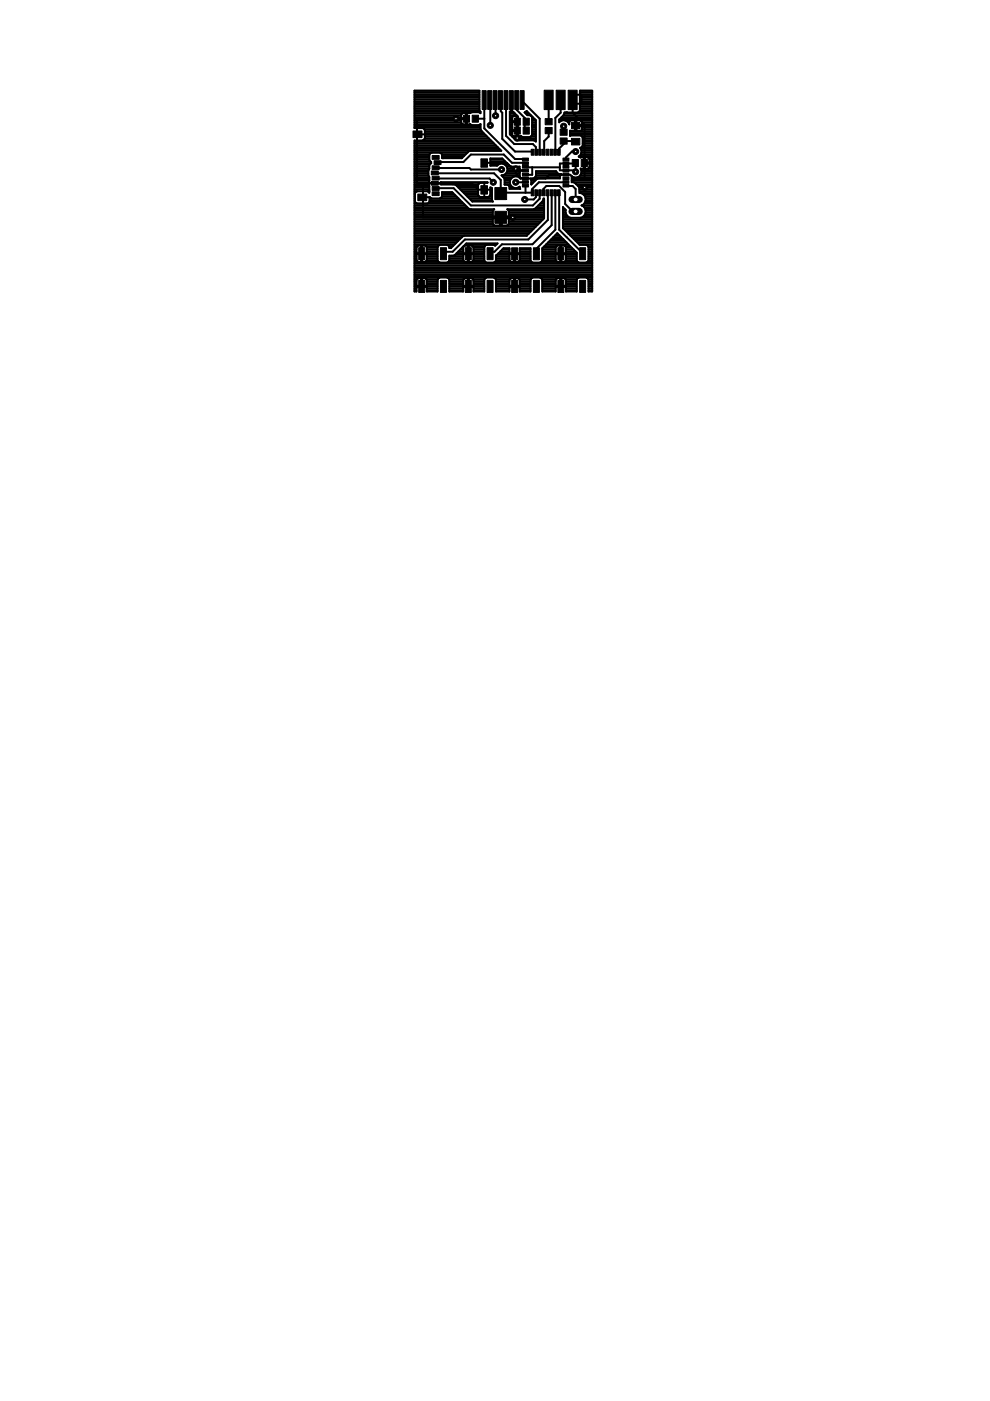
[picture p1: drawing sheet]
<svg xmlns="http://www.w3.org/2000/svg" width="210mm" height="297mm" viewBox="0 0 210 297" stroke-linecap="round" stroke-linejoin="round" font-family="sans-serif">
<g fill="#000" stroke="#000" stroke-width=".21">
<path d="M102.2 19.2h.9v4h-.9zM103.4 19.2h.8v4h-.8zM104.5 19.2h.9v4h-.9zM105.7 19.2h.8v4h-.8zM106.8 19.2h.9v4h-.9zM108 19.2h.8v4h-.8zM109.1 19.2h.9v4h-.9zM110.3 19.2h.8v4h-.8zM115.4 19.1h1.9v4.1h-1.9zM117.9 19.1h1.9v4.1h-1.9zM120.5 19.1h1.9v4.1h-1.9zM87.6 27.8h1.9v1.4h-1.9z"/>
<path d="M91.4 38.5h1.5v.8h-1.5zM91.4 36.3h1.5v.8h-1.5zM91.6 39.6h1.5v.8h-1.5zM91.6 37.4h1.5v.8h-1.5zM91.6 35.2h1.5v.8h-1.5zM91.6 33h1.5v.8h-1.5zM92 34.1h1.5v.8h-1.5zM98.2 24.4h1.3v1.5h-1.3zM100.1 24.4h1.3v1.5h-1.3zM102 39.4h1.4v1.7h-1.4zM102 33.7h1.4v1.8h-1.4zM104.9 39.8h2.5v2.5h-2.5z"/>
<path d="M109 25.1h1.3v1.4h-1.3zM109 26.9h1.3v1.5h-1.3zM110.8 39.1h1.2v.5h-1.2zM110.8 38.3h1.2v.6h-1.2zM110.8 37.5h1.2v.6h-1.2zM110.8 36.7h1.2v.6h-1.2zM110.8 35.9h1.2v.5h-1.2zM110.8 35.1h1.2v.5h-1.2zM110.8 34.3h1.2v.6h-1.2zM110.8 33.5h1.2v.6h-1.2zM110.9 25.1h1.3v1.4h-1.3zM110.9 26.9h1.3v1.5h-1.3z"/>
<path d="M112.6 31.6h.6v1.3h-.6zM113.4 31.6h.6v1.3h-.6zM114.2 31.6h.6v1.3h-.6zM115 31.6h.6v1.3h-.6zM115.8 31.6h.6v1.3h-.6zM115.8 21.4h1v1.8h-1zM115.6 27h1.5v1.3h-1.5zM115.6 25.1h1.5v1.4h-1.5zM116.6 31.6h.6v1.3h-.6zM117.4 31.6h.6v1.3h-.6zM118.2 31.6h.6v1.3h-.6zM118.4 21.4h1v1.8h-1z"/>
<path d="M118.8 29.3h1.4v1.3h-1.4zM118.8 27.4h1.4v1.3h-1.4zM119.4 33.5h1.2v.6h-1.2zM119.4 34.3h1.2v.6h-1.2zM119.4 35.1h1.2v.5h-1.2zM119.4 35.9h1.2v.5h-1.2zM119.4 36.7h1.2v.6h-1.2zM119.4 37.5h1.2v.6h-1.2zM119.4 38.3h1.2v.6h-1.2zM119.4 39.1h1.2v.5h-1.2zM120.9 21.4h1v1.8h-1zM121.3 33.8h1.3v1.5h-1.3z"/>
<path d="M121.2 29.3h1.7v1.4h-1.7zM121.2 25.9h1.7v1.4h-1.7zM123.2 33.8h1.3v1.5h-1.3zM88.8 52.5h1.2v2.6h-1.2zM88.8 59.5h1.2v2.5h-1.2zM88.6 41.1h1.9v1.4h-1.9zM91.6 40.7h1.5v.8h-1.5zM93.4 59.5h1.3v2.5h-1.3zM93.4 52.5h1.3v2.6h-1.3zM98.7 52.5h1.2v2.6h-1.2zM98.7 59.5h1.2v2.5h-1.2zM103.3 59.5h1.2v2.5h-1.2z"/>
<path d="M103.3 52.5h1.2v2.6h-1.2zM104.9 44.8h2.5v2.5h-2.5zM108.5 52.5h1.2v2.6h-1.2zM108.5 59.5h1.2v2.5h-1.2zM112.6 40.2h.6v1.3h-.6zM113.4 40.2h.6v1.3h-.6zM113.1 59.5h1.3v2.5h-1.3zM113.1 52.5h1.3v2.6h-1.3zM114.2 40.2h.6v1.3h-.6zM115 40.2h.6v1.3h-.6zM115.8 40.2h.6v1.3h-.6zM116.6 40.2h.6v1.3h-.6z"/>
<path d="M117.4 40.2h.6v1.3h-.6zM118.2 40.2h.6v1.3h-.6zM118.3 52.5h1.2v2.6h-1.2zM118.3 59.5h1.2v2.5h-1.2zM122.9 59.5h1.3v2.5h-1.3zM122.9 52.5h1.3v2.6h-1.3z"/>
</g>
<g fill="#000" stroke="#000" stroke-width=".42">
<path d="M87.9 19.2v8zM87.9 19.2h13.7zM87.9 20h13.7zM87.9 19.6h13.7zM123 19.2v4.2zM123 19.2h2.6zM123 20h2.6zM123 19.6h2.6zM87.9 27.2h1.7zM87.9 29.8v32zM88.4 28.5h1.9zM88.4 28.5v10.3z"/>
<path d="M88.4 25.2v3.3zM88.4 25.2h8.3zM89.6 27.2h.2zM87.9 29.8h1.7zM89.7 38.8h2.2zM88.4 38.8h1.3zM89.8 27.2l.2 .2zM89.6 29.8l.2-.1zM90 27.4l.1 .2zM89.8 29.7l.2-.2zM90.1 27.6v1.7zM90.1 29.3l-.1 .2z"/>
<path d="M90.8 36.2v1zM90.9 35.9l-.1 .3zM87.9 37.2h2.9zM87.9 36.8h2.9zM87.9 36.4h2.9zM87.9 36.1h2.9zM90.8 37.2l.1 .2zM91 35.8l-.1 .1zM91 38.9v.4zM91 38.9h1.2zM91 38.4v.5zM91 38.3v.1z"/>
<path d="M87.9 39.1h3.1zM87.9 38.7h3.1zM91 39.3v.1zM87.9 39.4h3.1zM87.9 38.3h3.1zM91 37.5v.8zM90.9 37.4l.1 .1zM91 35.1v.7zM91.1 34.8l-.1 .3zM91 32.9v1zM91.1 32.6l-.1 .3zM87.9 39.8h3.1z"/>
<path d="M87.9 38h3.1zM87.9 37.6h3.1zM87.9 35.7h3.1zM87.9 35.3h3.1zM87.9 33.8h3.1zM87.9 33.5h3.1zM87.9 33.1h3.1zM87.9 34.9h3.2zM87.9 32.7h3.2zM91.1 34.8l.2-.2zM91 33.9l.1 .2zM91.1 32.6l.2-.2z"/>
<path d="M87.9 34.2h3.3zM91.3 34.6h.1zM91.1 34.1l.2 .2zM91.3 32.4h.2zM91.4 34.4v.2zM91.3 34.3l.1 .1zM87.9 34.6h3.5zM91.5 32.4h1.7zM92.2 38.9h1.2zM93.2 32.4h.3zM93.4 38.7v.2zM93.4 38.9v.1z"/>
<path d="M93.5 32.4l.1 .2zM93.5 39.1h2.5zM93.6 32.6l.1 .3zM93.7 32.9v.6zM93.7 33.5h.2zM93.9 33.5h4zM96 39.1h.4zM92.4 39.9h3.8zM96.4 39.1l.2 .1zM96.6 39.2l3.6 3.5zM96.7 25.2h2.2zM97.8 25.3v.7z"/>
<path d="M97.8 25.3h1zM97.8 24.3v.7zM97.8 24.2v.1zM87.9 26h9.9zM87.9 25.6h9.9zM87.9 24.8h9.9zM87.9 24.5h9.9zM97.8 26v.1zM97.9 24.1l-.1 .1zM97.8 26.1l.1 .1zM97.9 24.1l.1-.1zM87.9 24.1h10z"/>
<path d="M97.9 33.5l1.2-1.2zM97.9 26.2l.1 .1zM98 24h.1zM93.7 33.5h4.3zM98 26.3h.1zM98.1 24h.1zM87.9 26.4h10.2zM98.1 26.3l.1 .1zM98.2 24h.6zM92.9 34.4h5.4zM93.7 33.1h4.7zM93.7 32.7h5z"/>
<path d="M98.8 24v1zM98.8 25h.2zM98.8 25.3v1.1zM98.2 26.4h.6zM98.8 25v.3zM97.8 25h1zM87.9 25.2h10.9zM99 24v1zM99 24h.6zM99 25.3v1.1zM98.8 25.3h.2zM98.8 26.4h.2z"/>
<path d="M98.8 26h.2zM98.8 25.6h.2zM98.8 24.8h.2zM98.8 24.5h.2zM98.8 24.1h.2zM87.9 32.3h11.2zM99.1 32.3l.3-.2zM99.4 32.1l.3-.1zM92.4 35.6h7.1zM99.6 24h.1zM99 26.4h.6zM99.7 32h6.6z"/>
<path d="M99.7 24l.1-.1zM99.6 26.4l.1-.1zM99.8 23.9l.2-.1zM99.7 26.3l.1 .1zM99.8 32.8l-1.5 1.6zM99.5 35.6l.3 .3zM92.2 38.8h7.8zM100 23.8h1.6zM99.8 26.4l.2 .1zM101.5 39l-.1 .2zM97.2 39.8h4.2zM96.9 39.4h4.5z"/>
<path d="M93.5 39.1h7.9zM101.6 38.8l-.1 .2zM101.6 23.8l.2 .1zM100 26.5h1.6zM101.6 38.8h.3zM101.6 19.2v4.1zM87.9 23.3h13.7zM87.9 23h13.7zM87.9 22.6h13.7zM87.9 22.2h13.7zM87.9 21.8h13.7zM87.9 21.5h13.7z"/>
<path d="M87.9 21.1h13.7zM87.9 20.7h13.7zM87.9 20.4h13.7zM101.6 23.3l.1 .3zM101.8 23.9l.1 .1zM101.6 26.5l.2-.1zM101.9 38.8h1.5zM101.9 23.7v.3zM101.7 23.6l.2 .1zM101.9 26.3v1.1zM101.8 26.4l.1-.1zM87.9 27.1h14z"/>
<path d="M87.9 26.7h14zM87.9 23.7h14zM90 27.5h11.9zM101.9 27.4l.1 .3zM90.1 27.8h12.1zM102 27.7l.2 .2zM90.1 28.2h12.4zM102.7 25.2v2zM102.7 21.2v4zM100.8 25.2h1.9zM90.1 28.6h12.8zM90.1 29h13.2z"/>
<path d="M93.5 38.7h9.9zM90.1 29.3h13.6zM92.4 37.8h11.4zM103.9 21.3v5.3zM104 33.6v1.5zM104 35.1h1.4zM104 39.7v1.6zM89.7 29.7h14.3zM104 39.8h.2zM104 39.7l.3 .2zM87.9 30.1h16.5zM103.8 37.8l.8 .9z"/>
<path d="M92.2 36.7h12.6zM87.9 30.5h16.9zM105.1 21.3v3.2zM87.9 30.8h17.3zM105.6 34.9l-.2 .2zM87.9 31.2h17.6zM104 34.9h1.6zM105.6 34.9l.5-.2zM87.9 31.6h18zM106.1 34.7h.5zM106.2 21.3v2.3zM104.8 36.7l1.4 1.5z"/>
<path d="M102.2 27.9l4.1 4.1zM87.9 32h18.4zM106.3 37.2l.3 .3zM99.8 35.9h6.5zM104 33.6h2.5zM106.5 23.9v5.5zM106.2 23.6l.3 .3zM106.6 34.7l.4 .2zM106.3 37.2h.3zM106.6 37.5l.3 .2zM104 33.8h2.7zM99.8 32.8h7z"/>
<path d="M106.9 37.7l.1 .3zM107 38v1.2zM107 39.2h.5zM107 34.9l.4 .3zM106.6 37.2l.4-.2zM104 34.2h3.1zM107.3 21.2v7.6zM107.4 35.2l.2 .5zM107.4 36.6l-.4 .4zM102.7 34.5h4.7zM104 34.6h3.5zM107.5 39.2h.3z"/>
<path d="M107.6 35.7v.5zM107.6 36.2l-.2 .4zM107.8 39.2l.1 .2zM107.1 34.9h.7zM106.5 33.6l1.4 1.4zM107.9 39.4l.1 .2zM108 39.6v.4zM108.1 38.4v.5zM108.3 37.9l-.2 .5zM107.9 35l.2 .2zM108.1 23.7v4.8zM108.1 28.5l1.3 1.2z"/>
<path d="M107 38.7h1.1zM107 38.3h1.1zM107 39.1h1.2zM108.1 38.9l.2 .4zM108.3 37.9l.3-.3zM107 38h1.3zM108.1 35.2l.3 .1zM107.9 39.4h.5zM107.4 35.3h1zM108.4 21.2v2.5zM108.1 23.7h.3zM108.6 19.6v4.1z"/>
<path d="M108.6 27.8v.7zM108.6 27.8h.9zM108.6 26.9v.7zM108.6 26.8v.1zM108.6 25.9v.7zM108.6 25.9h.9zM108.6 25v.7zM108.6 24.9v.1zM108.1 28.2h.5zM108.1 27.8h.5zM108.1 27.5h.5zM108.1 27.1h.5z"/>
<path d="M108.1 26.4h.5zM108.1 26h.5zM108.1 25.6h.5zM108.1 25.2h.5zM106.8 32.8l1.8 1.7zM108.6 28.5v.1zM108.6 26.6v.1zM108.6 24.8v.1zM108.2 28.6h.4zM108.1 26.7h.5zM108.1 24.8h.5zM108.3 39.3l.3 .4z"/>
<path d="M108.6 37.6l.5-.2zM108.6 28.6v.1zM108.6 24.8l.1-.1zM106.7 37.6h2zM107.4 34.5l1.3 1.3zM108.6 28.7l.1 .1zM108.7 24.7l.1-.1zM108.4 23.7h.3zM108.1 23.7h.7zM108.7 28.8l.1 .1zM108.8 24.6h.2zM108 39.8h.9z"/>
<path d="M108.8 28.9h.2zM109 24.6h.5zM107.3 28.8l1.7 1.7zM108.9 23.7l.2 .2zM108.6 39.7l.5 .2zM109.1 37.4h.5zM108.1 24.1h1.1zM106.5 29.4l2.7 2.7zM102.7 27.2l6.5 6.5zM108.6 23.7l.7 .8zM109.3 35.8v.9zM109.3 35.8v.3z"/>
<path d="M109.3 36.1h2.1zM108.7 35.8h.6zM109.3 38.7h.2zM109.4 29.7h3.8zM109.5 21.2v2.1zM109.5 25.9v.6zM109.5 26.5v1.1zM109.5 27.6h.3zM109.5 27.8v1.1zM109 28.9h.5zM109.5 27.6v.2zM108.6 27.6h.9z"/>
<path d="M109.5 25.7v.2zM108.6 25.7h.9zM109.5 24.6v1.1zM109.5 25.7h.3zM108.1 24.5h1.5zM109.1 39.9h.5zM109.6 37.4l.4 .2zM109.3 24.5l.4 .3zM109.7 24.8v4.5zM109.8 25.9v.6zM109.5 25.9h.3zM109.8 26.5v1.1z"/>
<path d="M109.8 27.8v1.1zM109.5 27.8h.3zM109.8 24.7v1zM109.1 23.9l.7 .8zM109.5 28.6h.3zM109.5 28.2h.3zM109.5 27.5h.3zM109.5 27.1h.3zM109.5 26.7h.3zM109.5 26.4h.3zM109.5 26h.3zM109.5 25.6h.3z"/>
<path d="M109.5 25.2h.3zM109.5 24.8h.3zM109.6 39.9l.4-.2zM110 37.6l.3 .2zM110.2 39.6v.2zM110 39.7l.2-.1zM110.2 36.6v.8zM110.3 36.3l-.1 .3zM110.2 35.3v.5zM108.4 35.3h1.8zM109.7 39.8h.5zM106.4 37.2h3.8z"/>
<path d="M107.2 36.8h3zM107.6 35.7h2.6zM107.5 36.4h2.7zM110 37.6h.2zM110.2 37.4l.1 .2zM110.2 35.8l.1 .2zM110.3 37.7v.1zM110.3 36.2v.1zM107.6 36.1h2.7zM109.8 28.9h.6zM109.3 36.7l1.2 1.1zM110.4 28.9h.1z"/>
<path d="M110.5 28.9l.1 .1zM108.6 29h2zM110.8 21.4v.1zM110.6 29l.2 .1zM111.2 23.8l.5 .5zM109.5 23.3l1.8 1.7zM111.3 25v2.7zM109.5 38.7h1.9zM108.6 34.5h2.8zM109.2 33.7h2.2zM111.3 23.8l.2-.1zM111.7 23.6l-.2 .1z"/>
<path d="M111.7 24.3l.1 .1zM111.8 24.4h.5zM111.5 23.7h.3zM111.5 24.1h.7zM112.3 24.4l.3 .1zM110.8 29.1h1.5zM112.6 38v.2zM112.6 24.5l.1 .2zM112.3 29.1l.3-.1zM112.4 24.5h.2zM112.6 38.2v.8zM112.6 39v.1z"/>
<path d="M112.6 39.1l1-.9zM112.7 24.7l.1 .2zM112.7 28.8l-.1 .2zM112.8 24.9v1.8zM112.8 26.8v1.8zM112.8 28.6l-.1 .2zM112.8 35.5v1.6zM111.4 37.1h1.4zM111.4 35.5h1.4zM112.8 32.1v.2zM109.2 32.1h3.6zM112.8 24.8h.2z"/>
<path d="M109 30.5h4zM112.5 37.9h.5zM112.6 38.7h.5zM113.2 29.7l.3 .2zM113 37.9l.3-.2zM112.8 25.2h.5zM112.6 38.3h.8zM113.5 29.9l.1 .1zM113.5 37.5l-.2 .2zM113.6 38.2l.2-.2zM113.6 25.5v4.5zM111.7 23.5l1.9 2z"/>
<path d="M109.3 29.7h4.3zM109 29.3h4.6zM112.6 29h1zM112.8 28.6h.8zM112.8 28.2h.8zM112.8 27.8h.8zM112.8 27.5h.8zM112.8 27.1h.8zM112.8 26.7h.8zM112.8 26.4h.8zM112.8 26h.8zM112.8 25.6h.8z"/>
<path d="M113.6 31.2v1.1zM113 30.5l.6 .7zM113.6 36.3v.6zM113.6 36.9v.3zM113.6 37.2l-.1 .3zM113.8 38l.3-.2zM112.5 38h1.3zM114.1 37.8h4.6zM114.3 38.7l-1.5 1.4zM114.4 25.2v7.1zM110.8 21.5l3.6 3.7zM115.4 29.9v2.4z"/>
<path d="M115.4 29.9l.9-.9zM110.5 37.8h5.2zM115.8 39.4l-.6 .7zM116.3 22.3v3.5zM116.3 27.7v1.3zM116.5 37.1l-.8 .7zM117.8 25l1.1-1.1zM117.8 25v7.3zM113.6 36.3h4.3zM113.6 36.4h4.4zM117.9 36.3l.1 .3zM118 36.6l.3 .2z"/>
<path d="M113.6 36.8h4.7zM118.3 36.8l.3 .1zM118.6 31.5v.9zM115.8 39.4h2.8zM118.6 25.3v.6zM118.8 25.7l-.2 .2zM118.7 35.5v.6zM118.7 34.7v.8zM118.7 34.7h1.3zM112.8 35.5h5.9zM118.8 37.1l-.1 .3zM118.7 37.4v.4z"/>
<path d="M113.5 37.6h5.2zM118.8 25.7l.5-.2zM113.6 37.2h5.2zM118.6 36.9h.3zM118.9 22.3v1.6zM118.9 37h.1zM118.6 25.6h.4zM119.3 25.5h.4zM119.5 26.8v1.4zM119.5 29.9v.6zM119.5 30.5l-.9 1zM119.5 24.3l-.9 1z"/>
<path d="M119.7 23.9v.1zM119.7 24l-.2 .3zM119.7 25.5l.5 .2zM119.7 23.9h.2zM120 33.4v.3zM114.3 38.7h5.7zM119.9 23.9l.2-.1zM120 34.5l.1 .2zM120.2 25.7l.4 .3zM120.1 23.8l.2 .1zM120.6 26l.1 .4zM120.7 25.9v.5z"/>
<path d="M120.7 25.8v.1zM120.5 26h.2zM120.8 25.7l-.1 .1zM120.8 25.7l.1-.1zM120 25.6h.8zM120.9 25.6l.1-.1zM120.9 27.7v1.1zM120.9 28.8l.1-.1zM116.5 37.1h4.4zM121 25.5h.1zM120.9 27.7h.1zM121 28.7h2.1z"/>
<path d="M121.1 25.5h.8zM121 27.7l.1 .1zM121.2 37.4v.8zM121.2 38.2v.4zM121.2 38.6h.4zM121.2 32.1l-1.2 1.3zM121.2 37.4l.1 .1zM121.4 22.3v1.6zM121.4 22v.3zM121.4 22h1.9zM121.4 20.1h1.9zM121.4 20.1v2.2z"/>
<path d="M120 39.4h1.4zM120.9 37.1l.7 .6zM121.6 38.6l.3 .1zM121.2 37.6h.4zM121.3 37.5l.5 .2zM121.9 38.7l.2 .3zM121.9 25.5v1zM121.9 26.5h.3zM121.9 26.8v1zM121.1 27.8h.8zM122 34.7v1.7zM120.1 34.7h1.9z"/>
<path d="M122 36.1v.3zM118.7 36.1h3.3zM121.2 32.1h.8zM119.5 29.9h2.5zM122.1 39l.6 .6zM122.2 25.5v1zM122.2 25.5h.8zM122.2 26.5v.3zM122.2 26.8h1.2zM122.2 26.8v1zM121.9 26.8h.3zM121.9 27.5h.3z"/>
<path d="M121.9 27.1h.3zM121.9 26.4h.3zM121.9 26h.3zM121.9 25.6h.3zM121.8 37.7h.5zM120.3 23.9h2.2zM122.5 23.9l.2-.1zM122.7 39.6l.2 .3zM122.3 37.7l.4-.2zM122.8 33.2l.2 .1zM122.9 39.9v.3zM122.7 23.8l.2-.2z"/>
<path d="M123 23.4l-.1 .2zM123 33.3l.1 .1zM123 25.5h.1zM122.2 27.8h.8zM123 31.3l.1 .1zM123.1 28.7l.2 .1zM123.1 33.4h.1zM123.1 31.4l.2 .5zM123.1 32.9l-.4 .3zM123.1 37.1l-.4 .4zM123.1 25.5l.1 .1zM123 27.8l.1-.1z"/>
<path d="M123.1 35.8l.2 .4zM123.2 33.4h.6zM123.2 25.6l.1 .1zM123.1 27.7h.1zM123.3 28.8l.2 .2zM123.1 31.3l.2-.1zM123.3 31.9v.5zM123.3 32.4l-.2 .5zM123.3 36.2v.5zM123.3 36.7l-.2 .4zM123.3 25.7l.1 .1zM123.3 27.6l-.1 .1z"/>
<path d="M123.3 20.1v1.9zM123.4 25.8v.1zM123.4 27.5l-.1 .1zM123.4 25.9v.6zM122.2 26.5h1.2zM123.4 26.8v.6zM123.4 27.4v.1zM123.5 29v.2zM123.3 31.2l.2-.1zM123.5 29.2v1.6zM123.5 30.8v.3zM123.8 33.4v1z"/>
<path d="M123.8 34.4h.2zM123.8 34.7v1.1zM123.2 35.8h.6zM121.6 37.7h2.4zM124 26.6v11.1zM124 26.4v.2zM121.4 23.9l2.6 2.5zM122 26.6h2zM124 33.4v1zM124 33.4h.6zM124 34.5v.2zM124 34.7h1z"/>
<path d="M124 34.7v1.1zM123.8 34.7h.2zM123.8 35.7h.2zM123.8 35.3h.2zM123.8 34.9h.2zM123.8 34.2h.2zM123.8 33.8h.2zM123.8 33.5h.2zM124.6 33.4h.1zM124 35.8h.6zM124.7 33.4l.1 .1zM124.6 35.8h.1z"/>
<path d="M124.8 33.5h.1zM124.7 35.8l.1-.1zM124.9 33.5l.1 .2zM124.9 35.6l-.1 .1zM125 33.7v.1zM125 35.5l-.1 .1zM125 33.8v.7zM124 34.5h1zM125 34.7v.7zM125 35.4v.1zM122.8 39.8h2.8zM122.6 39.4h3z"/>
<path d="M122.2 39.1h3.4zM121.8 38.7h3.8zM121.2 38.3h4.4zM121.2 38h4.4zM122.5 37.6h3.1zM123 37.2h2.6zM123.2 36.8h2.4zM123.3 36.4h2.3zM123.2 36.1h2.4zM124.8 35.7h.8zM125 35.3h.6zM125 34.9h.6z"/>
<path d="M124 34.6h1.6zM125 34.2h.6zM125 33.8h.6zM124.8 33.5h.8zM122.9 33.1h2.7zM123.1 32.7h2.5zM123.3 32.3h2.3zM123.3 32h2.3zM123.1 31.6h2.5zM123.3 31.2h2.3zM123.5 30.8h2.1zM123.5 30.5h2.1z"/>
<path d="M123.5 30.1h2.1zM123.5 29.7h2.1zM123.5 29.3h2.1zM123.4 29h2.2zM120.9 28.6h4.7zM120.9 28.2h4.7zM120.9 27.8h4.7zM123.4 27.5h2.2zM123.4 27.1h2.2zM122.2 26.7h3.4zM123.4 26.4h2.2zM123.4 26h2.2z"/>
<path d="M123.3 25.6h2.3zM118.7 25.2h6.9zM119.1 24.8h6.5zM119.4 24.5h6.2zM119.7 24.1h5.9zM122.7 23.7h2.9zM123 23.3h2.6zM123 23h2.6zM123 22.6h2.6zM123 22.2h2.6zM123 21.8h2.6zM123 21.5h2.6z"/>
<path d="M123 21.1h2.6zM123 20.7h2.6zM123 20.4h2.6zM88 41v1.7zM88.1 40.8l-.1 .2zM87.9 40.9h.1zM87.9 42.8h.1zM88 42.7l.1 .2zM88.1 40.8l.1-.2zM88.1 42.9l.1 .2zM88.2 40.6h.3zM88.3 59.3v.1z"/>
<path d="M88.3 53.9v1.2zM88.3 53.9h1zM88.3 52.5v1.2zM88.3 52.3v.2zM87.9 59.6h.4zM87.9 54.8h.4zM87.9 54.4h.4zM87.9 54h.4zM87.9 53.7h.4zM87.9 53.3h.4zM87.9 52.9h.4zM87.9 52.5h.4z"/>
<path d="M87.9 55.2h.4zM88.4 59.2l-.1 .1zM88.3 55.1v.1zM88.4 52.2l-.1 .1zM87.9 59.3h.4zM88.4 59.2l.1-.1zM88.3 55.2l.1 .2zM88.4 52.2h.1zM87.9 40.6h.5zM88.2 43.1l.3 .1zM88.5 40.6h2.1zM87.9 52.2h.6z"/>
<path d="M88.4 55.4h.1zM88.6 59h.1zM88.6 52.1h.1zM88.7 59h.6zM88.6 55.5h.1zM88.7 52.1h.6zM89.3 59v1.6zM89.3 53.9v1.6zM88.7 55.5h.6zM89.3 53.7v.2zM88.3 53.7h1zM89.3 52.1v1.6z"/>
<path d="M89.3 53.7h.2zM89.5 59h.6zM89.5 53.7v.2zM89.5 53.9h1zM89.5 53.9v1.6zM89.3 53.9h.2zM89.5 52.1v1.6zM89.5 52.1h.6zM89.3 59.6h.2zM89.3 59.3h.2zM89.3 55.2h.2zM89.3 54.8h.2z"/>
<path d="M89.3 54.4h.2zM89.3 54h.2zM89.3 53.3h.2zM89.3 52.9h.2zM89.3 52.5h.2zM89.3 52.2h.2zM89.7 41.8h1.4zM89.7 38.8v3zM89.7 41.8v4.3zM90.1 59h.1zM89.5 55.5h.6zM90.1 52.1h.1z"/>
<path d="M90.2 59l.1 .1zM90.1 55.5h.1zM90.2 52.1l.1 .1zM90.3 59.1l.1 .1zM90.2 55.5l.1-.1zM90.3 52.2h.1zM90.4 59.2l.1 .1zM90.4 55.4h-.1zM90.4 52.2l.1 .1zM90.5 59.3v.1zM90.5 55.2l-.1 .2zM90.5 52.3v.2z"/>
<path d="M90.5 59.4v1.2zM89.5 53.7h1zM90.5 53.9v1.2zM90.5 55.1v.1zM90.5 52.5v1.2zM88.5 43.2h2.1zM90.6 40.6h.2zM90.6 43.2l.2-.1zM90.8 40.6l.2 .2zM91 42.9l-.2 .2zM91 40.5v.4zM91 39.5v1z"/>
<path d="M90.7 40.6h.3zM87.9 40.2h3.1zM91.1 41.8v.9zM91.1 42.7l-.1 .2zM91.1 41.8l.2 .2zM91.1 42.1h.4zM91.3 42l.2 .1zM92.9 59.1l-.1 .2zM92.8 52.4v2.8zM92.9 52.2l-.1 .2zM90.5 59.6h2.3zM90.5 55.2h2.3z"/>
<path d="M90.5 54.8h2.3zM90.5 54.4h2.3zM90.5 54h2.3zM90.5 53.7h2.3zM90.5 53.3h2.3zM90.5 52.9h2.3zM90.5 52.5h2.3zM90.5 59.3h2.3zM92.9 59.1l.1-.2zM92.8 55.2l.1 .2zM92.9 52.2l.1-.2zM90.3 52.2h2.6z"/>
<path d="M87.9 55.5h5.1zM93 58.9l.3-.1zM92.9 55.4l.1 .2zM93 52l.3-.1zM87.9 58.9h5.2zM91.5 42.1h1.7zM93.3 58.8h1.5zM93 55.6l.3 .1zM93.3 51.9h1.5zM93.2 42.1l.3-.1zM93.6 41.8l-.1 .2zM93.7 40.7v.9z"/>
<path d="M93.7 41.6l-.1 .2zM94.8 58.8l.2 .1zM93.3 55.7h1.5zM94.8 51.9l.2 .1zM95 58.9l.2 .2zM94.8 55.7l.2-.1zM95 52l.2 .2zM95.2 59.1l.1 .2zM95.2 55.4l-.2 .2zM95.2 52.2l.1 .2zM95.3 59.3v2.5zM95.3 54.2v1z"/>
<path d="M95.3 55.2l-.1 .2zM95.3 52.4v.2zM95.3 52.6h.3zM95.6 52.6l2.3-2.3zM95.3 52.5h.4zM95.3 54.2h.5zM93.7 40.7h2.1zM93.9 53.4h2.1zM95.2 52.2h.8zM93.7 40.9h2.4zM95.8 54.2h.3zM96.1 54.2l.3-.1z"/>
<path d="M87.9 51.8h8.5zM93.7 41.3h2.7zM87.9 51.4h8.9zM93.7 41.7h3.1zM87.9 51.1h9.3zM93.3 42.1h3.9zM87.9 50.7h9.6zM91.1 42.4h6.5zM97.9 50.3l.2-.2zM87.9 50.3h10zM91 42.8h6.9zM98.1 50.1l.3-.1z"/>
<path d="M98.2 59.3v.1zM98.2 53.9v1.2zM98.2 53.9h1zM98.2 52.5v1.2zM98.2 52.3v.2zM95.3 59.6h2.9zM95.3 55.2h2.9zM95.3 54.8h2.9zM95.3 54.4h2.9zM96.5 54h1.7zM96.8 53.7h1.4zM97.2 53.3h1z"/>
<path d="M97.6 52.9h.6zM98 52.5h.2zM98.2 55.1v.1zM98.3 52.2l-.1 .1zM95.2 59.3h3zM98.3 59.2l.1-.1zM98.2 55.2l.1 .2zM98.3 52.2h.1zM87.9 43.2h10.4zM98.4 59.1l.1-.1zM98.3 55.4h.1zM98.4 52.2l.1-.1z"/>
<path d="M98.4 50h13.3zM98.5 59h.1zM98.4 55.4l.1 .1zM98.5 52.1h.1zM98.6 50.8l-2.6 2.6zM98.6 59h.6zM98.5 55.5h.1zM98.6 52.1h.6zM87.9 43.6h10.8zM98.9 51.6l-2.5 2.5zM87.9 43.9h11.2zM99.2 59v1.6z"/>
<path d="M99.2 53.9v1.6zM98.6 55.5h.6zM99.2 53.7v.2zM98.2 53.7h1zM99.2 52.1v1.6zM99.2 53.7h.2zM95.8 40.7l3.6 3.5zM99.4 59h.6zM99.4 53.9v1.6zM99.2 53.9h.2zM99.4 52.1v1.6zM99.4 52.1h.6z"/>
<path d="M99.2 59.6h.2zM99.2 59.3h.2zM99.2 55.2h.2zM99.2 54.8h.2zM99.2 54.4h.2zM99.2 54h.2zM99.2 53.3h.2zM99.2 52.9h.2zM99.2 52.5h.2zM99.2 52.2h.2zM99.4 53.7v.2zM99.4 53.9h1z"/>
<path d="M87.9 44.3h11.6zM99.4 44.2l.3 .2zM96.2 39.9l3.6 3.7zM100 59h.1zM99.7 44.4h.3zM99.4 55.5h.6zM100 52.1h.1zM100.1 59l.1 .1zM100 55.5h.1zM100.1 52.1l.1 .1zM100.2 42.7h4.3zM100.2 59.1l.1 .1z"/>
<path d="M100.1 55.5l.1-.1zM100.2 52.2h.1zM100.3 55.4h-.1zM100.3 52.2l.1 .1zM100.4 59.3v.1zM100.4 55.2l-.1 .2zM100.4 52.3v.2zM100.4 59.4v1.2zM99.4 53.7h1zM100.4 53.9v1.2zM100.4 55.1v.1zM100.4 52.5v1.2z"/>
<path d="M101.4 39.2v2.1zM98.7 41.3h2.7zM98.4 40.9h3zM98 40.6h3.4zM97.6 40.2h3.8zM100 38.8l1.4 1.4zM101.4 41.3l.1 .2zM101.5 41.5l.1 .2zM99.1 41.7h2.6zM101.6 41.7l.3 .1zM102.8 59.1l-.1 .2zM102.7 52.4v2.8z"/>
<path d="M102.8 52.2l-.1 .2zM100.4 59.6h2.3zM100.4 55.2h2.3zM100.4 54.8h2.3zM100.4 54.4h2.3zM100.4 54h2.3zM100.4 53.7h2.3zM100.4 53.3h2.3zM100.4 52.9h2.3zM100.4 52.5h2.3zM101.4 40.2h1.3zM102.7 38.7v1.5z"/>
<path d="M102.7 40.2v1.5zM100.4 59.3h2.3zM102.9 58.9l-.1 .2zM102.7 55.2l.1 .2zM102.8 52.2l.1-.2zM100.2 52.2h2.6zM95 55.5h7.9zM102.9 58.9l.3-.1zM102.8 55.4l.1 .2zM102.9 52l.3-.1zM94.9 58.9h8.1zM103.2 58.8h1.5z"/>
<path d="M102.9 55.6l.3 .1zM103.2 51.9h1.5zM101.9 41.8h1.6zM103.5 41.8l.2-.1zM103.9 41.5l-.2 .2zM102.7 40.2h1.2zM104 41.3l-.1 .2zM104.3 39.9v2.5zM99.5 42.1h4.8zM103.7 41.7h.6zM104 41.3h.3zM104 40.9h.3z"/>
<path d="M104 40.6h.3zM104 40.2h.3zM99.9 42.4h4.4zM104.3 42.4l.1 .3zM104.5 46.3v1.1zM104.5 46.3h1.5zM104.5 44.7v1.2zM104.5 44.6v.1zM87.9 47.3h16.6zM87.9 46.9h16.6zM87.9 46.5h16.6zM87.9 45.8h16.6z"/>
<path d="M87.9 45.4h16.6zM87.9 45.1h16.6zM87.9 44.7h16.6zM104.5 47.4v.1zM104.4 42.7h.1zM104.5 47.5l.1 .1zM104.6 44.5v-.1zM87.9 47.7h16.7zM104.6 47.6v.1zM104.6 44.4h.2zM104.7 58.8l.2 .1zM103.2 55.7h1.5z"/>
<path d="M104.7 51.9l.2 .1zM104.6 47.7l.2 .1zM100 44.4h4.8zM103.8 53.4h1zM104.8 47.8h.1zM104.9 58.9l.2 .2zM104.7 55.7l.2-.1zM104.9 52l.1 .1zM105 52.1l.5-.5zM105.1 59.1l.1 .2zM105.1 55.4l-.2 .2zM105.2 59.3v2.5z"/>
<path d="M105.2 54.1v1.1zM105.2 55.2l-.1 .2zM105.2 54.1h.1zM98.7 51.8h6.6zM98.9 51.6h6.6zM106 46.3v1.5zM104.9 47.8h1.1zM106 45.9v.4zM104.5 45.9h1.5zM87.9 46.2h18.1zM106.2 38.2v2.7zM106.2 40.9v.1z"/>
<path d="M106.4 45.9v.4zM106.4 46.3h1.5zM106.4 46.3v1.5zM106 46.3h.4zM106 47.7h.4zM106 47.3h.4zM106 46.9h.4zM106 46.5h.4zM106.4 51.8l-1.6 1.6zM106.8 52.6l-1.5 1.5zM106.4 47.8h1.1zM107.6 44.4h.1z"/>
<path d="M107.5 47.8h.1zM107.7 44.4l.1 .1zM107.6 47.8l.1-.1zM107.8 47.6l-.1 .1zM107.8 44.6l.1 .1zM107.8 47.5v.1zM107.9 44.7v1.2zM106.4 45.9h1.5zM107.9 46.3v1.1zM107.9 47.4l-.1 .1zM108 59.3v.1zM108 53.9v1.2z"/>
<path d="M108 53.9h1zM108 52.6v1.1zM106.8 52.6h1.2zM105.2 59.6h2.8zM105.2 55.2h2.8zM105.2 54.8h2.8zM105.2 54.4h2.8zM105.3 54h2.7zM105.7 53.7h2.3zM106.1 53.3h1.9zM106.5 52.9h1.5zM108.1 59.2l-.1 .1z"/>
<path d="M108 55.1v.1zM108 40h2.3zM105.1 59.3h2.9zM108.1 59.2l.1-.1zM108 55.2l.1 .2zM108.2 59.1l.1-.1zM108.1 55.4h.1zM108.3 59h.1zM108.2 55.4l.1 .1zM108.4 59h.6zM108.3 55.5h.1zM106.2 46.1h2.5z"/>
<path d="M89.7 46.1h19zM109 59v1.6zM109 53.9v1.6zM108.4 55.5h.6zM109 53.7v.2zM108 53.7h1zM109.2 59h.6zM109.2 53.7v.2zM109.2 53.9h1zM109.2 53.9v1.6zM109 53.9h.2zM109 59.6h.2z"/>
<path d="M109 59.3h.2zM109 55.2h.2zM109 54.8h.2zM109 54.4h.2zM109 54h.2zM109.8 59h.1zM109.2 55.5h.6zM109.9 59l.1 .1zM109.8 55.5h.1zM110 59.1l.1 .1zM109.9 55.5l.1-.1zM110.1 59.2l.1 .1z"/>
<path d="M110.1 55.4h-.1zM110.2 59.3v.1zM110.2 55.2l-.1 .2zM110.2 59.4v1.2zM110.2 52.6v1.1zM109.2 53.7h1zM110.2 53.9v1.2zM110.2 55.1v.1zM110.2 39.8l.1 .2zM111.3 42.3h.6zM111.4 39.4v1.5zM106.2 40.9h5.2z"/>
<path d="M111.7 50l3.7-3.7zM87.9 49.9h23.8zM111.9 42.3h1.3zM98.6 50.8h13.4zM87.9 49.6h24.2zM112.6 59.1l-.1 .2zM112.5 52.6v2.6zM110.2 52.6h2.3zM110.2 59.6h2.3zM110.2 55.2h2.3zM110.2 54.8h2.3zM110.2 54.4h2.3z"/>
<path d="M110.2 54h2.3zM110.2 53.7h2.3zM110.2 53.3h2.3zM110.2 52.9h2.3zM87.9 49.2h24.6zM110.2 59.3h2.3zM112.6 59.1l.1-.2zM112.5 55.2l.1 .2zM104.9 55.5h7.8zM112.7 58.9l.3-.1zM112.6 55.4l.1 .2zM104.8 58.9h8z"/>
<path d="M111.4 40.9h1.4zM112.8 40.1v.8zM87.9 48.8h25zM106.4 51.8h6.5zM113 58.8h1.5zM112.7 55.6l.3 .1zM99.8 43.6h13.2zM107.6 44.4h5.6zM113.6 41.8l-.4 .5zM87.9 48.4h25.3zM113.2 44.4l.3-.2zM113.5 53v.2z"/>
<path d="M113.5 53l4.3-4.3zM87.9 48h25.7zM113.6 40.9v.9zM113.5 44.2l.2-.2zM107.8 47.7h6.2zM107.9 47.3h6.5zM114.4 40.9v1.2zM114.4 42.1l-1.4 1.5zM114.5 58.8l.2 .1zM113 55.7h1.5zM114.7 58.9l.2 .2zM114.5 55.7l.2-.1z"/>
<path d="M107.9 46.9h6.8zM114.9 59.1l.1 .2zM114.9 55.4l-.2 .2zM115 59.3v2.5zM115 52.6v2.6zM115 55.2l-.1 .2zM115.1 42.6l-1.4 1.4zM107.9 46.5h7.2zM115.2 40.1v.8zM115.2 42.1v.2zM115.2 42.3l-.1 .3zM115.4 42.1v4.2z"/>
<path d="M115.2 42.1h.2zM106.4 46.2h9zM107.9 45.8h7.5zM107.9 45.4h7.5zM107.9 45.1h7.5zM107.9 44.7h7.5zM113.3 44.3h2.1zM113.8 43.9h1.6zM114.2 43.6h1.2zM114.5 43.2h.9zM114.9 42.8h.5zM115.2 42.4h.2z"/>
<path d="M116.2 46.6l-4.2 4.2zM116.2 40.9v5.7zM112.9 51.8l4.1-4zM117 41v6.8zM117.8 40.7v8zM117.9 59.3l-.1 .1zM117.8 53.9v1.2zM117.8 53.9h1zM117.8 52.5v1.2zM117.9 52.3l-.1 .2zM115 59.6h2.8zM115 54.8h2.8z"/>
<path d="M115 54.4h2.8zM115 54h2.8zM115 53.7h2.8zM115 53.3h2.8zM115 52.9h2.8zM115.1 52.5h2.7zM114.9 59.3h2.9zM115 55.2h2.8zM117.9 59.2v.1zM117.8 55.1l.1 .1zM117.9 52.2v.1zM117.9 59.2l.1-.1z"/>
<path d="M117.9 55.2v.2zM117.9 52.2h.1zM118 59.1l.1-.1zM117.9 55.4h.1zM118 52.2l.1-.1zM115.4 52.2h2.6zM118.1 59h.1zM118 55.4l.1 .1zM118.1 52.1h.1zM118.2 49.4l-3.2 3.2zM118.2 59h.6zM118.1 55.5h.1z"/>
<path d="M118.2 52.1h.6zM118 49.6h.3zM118.6 40.9v7.8zM117.7 49.9h.9zM118.8 59v1.6zM118.8 53.9v1.6zM118.2 55.5h.6zM118.8 53.7v.2zM117.8 53.7h1zM118.8 52.1v1.6zM118.8 53.7h.2zM117.3 50.3h1.7z"/>
<path d="M119 59h.6zM119 53.7v.2zM119 53.9h1zM119 53.9v1.6zM118.8 53.9h.2zM119 52.1v1.6zM119 52.1h.6zM118.8 59.6h.2zM118.8 59.3h.2zM118.8 55.2h.2zM118.8 54.8h.2zM118.8 54.4h.2z"/>
<path d="M118.8 54h.2zM118.8 53.3h.2zM118.8 52.9h.2zM118.8 52.5h.2zM118.8 52.2h.2zM119.4 43.9v4.5zM119.4 48.4l1.2 1.2zM116.9 50.7h2.5zM118.2 49.4l1.2 1.3zM119.6 59h.1zM119 55.5h.6zM119.6 52.1h.1z"/>
<path d="M119.7 59l.1 .1zM119.6 55.5h.1zM119.7 52.1l.1 .1zM119.4 44.3h.3zM116.6 51.1h3.2zM119.8 59.1l.1 .1zM119.7 55.5l.1-.1zM119.8 52.2h.1zM119.8 40.7v2.5zM118.6 39.4l1.2 1.3zM119.9 59.2l.1 .1zM119.9 44.6v.5z"/>
<path d="M119.9 55.4h-.1zM119.9 52.2l.1 .1zM119.4 45.1h.5zM119.4 44.7h.5zM119.4 43.9l.5 .6zM120 59.3v.1zM120 55.2l-.1 .2zM120 52.3v.2zM120 59.4v1.2zM119 53.7h1zM120 53.9v1.2zM120 55.1v.1z"/>
<path d="M120 52.5v1.2zM119.4 45.4h.6zM119.9 45.1l.2 .5zM116.2 51.4h3.9zM118.6 48.7l1.5 1.6zM119.4 45.8h.9zM120.1 45.6l.4 .4zM115.8 51.8h4.7zM120.6 49.6l.2 .2zM120.8 49.8l2.1 2.1zM119.8 52.2h1.1zM119.4 46.2h1.6z"/>
<path d="M120.5 46l.5 .2zM120 52.5h1.2zM119.8 43.2l1.6 1.6zM120 52.9h1.6zM120 53.3h2zM122 40.1v2.2zM121.4 39.4l.6 .7zM121.4 44.8h.6zM122.4 59.1l-.1 .2zM122.3 53.6v1.6zM119.4 50.7l2.9 2.9zM120 59.6h2.3z"/>
<path d="M120 55.2h2.3zM120 54.8h2.3zM120 54.4h2.3zM120 54h2.3zM120 53.7h2.3zM120 59.3h2.3zM122.4 59.1l.2-.2zM122.3 55.2l.1 .2zM114.7 55.5h7.8zM122.6 58.9l.2-.1zM122.4 55.4l.2 .2zM114.6 58.9h8z"/>
<path d="M122.8 58.8h1.5zM122.6 55.6l.2 .1zM122.9 40.2v.7zM122.9 40.9h.2zM122.9 51.9h1.4zM123.1 40.9l.5 .2zM121 46.2h2.1zM120.1 50.3l3 3zM123.3 43.6l.3 .1zM123.6 41.1l.4 .4zM123.3 43.6l.3-.1zM123.6 43.7l.4 .3z"/>
<path d="M123.1 46.2l.5-.2zM124 41.5l.2 .5zM123.6 43.5l.4-.4zM124 44l.2 .6zM124 45.6l-.4 .4zM124.2 42v.6zM124.2 42.6l-.2 .5zM124.2 44.6v.5zM124.2 45.1l-.2 .5zM124.3 58.8l.2 .1zM124.3 51.9l.2 .1zM122.8 55.7h1.5z"/>
<path d="M124.5 58.9l.2 .2zM124.5 52l.2 .2zM124.3 55.7l.2-.1zM124.7 59.1l.1 .2zM124.7 52.2l.1 .2zM124.7 55.4l-.2 .2zM124.8 59.3v2.5zM124.8 52.4v2.8zM124.8 55.2l-.1 .2zM124.8 59.6h.8zM124.8 59.3h.8zM124.4 58.9h1.2z"/>
<path d="M87.9 58.5h37.7zM87.9 58.2h37.7zM87.9 57.8h37.7zM87.9 57.4h37.7zM87.9 57h37.7zM87.9 56.7h37.7zM87.9 56.3h37.7zM87.9 55.9h37.7zM124.5 55.5h1.1zM124.8 55.2h.8zM124.8 54.8h.8zM124.8 54.4h.8z"/>
<path d="M124.8 54h.8zM124.8 53.7h.8zM124.8 53.3h.8zM124.8 52.9h.8zM124.8 52.5h.8zM124.7 52.2h.9zM122.8 51.8h2.8zM122.4 51.4h3.2zM122 51.1h3.6zM121.7 50.7h3.9zM121.3 50.3h4.3zM120.9 49.9h4.7z"/>
<path d="M120.5 49.6h5.1zM120.2 49.2h5.4zM119.8 48.8h5.8zM119.4 48.4h6.2zM119.4 48h6.2zM119.4 47.7h6.2zM119.4 47.3h6.2zM119.4 46.9h6.2zM119.4 46.5h6.2zM123.1 46.2h2.5zM123.8 45.8h1.8zM124 45.4h1.6z"/>
<path d="M124.2 45.1h1.4zM124.2 44.7h1.4zM124.1 44.3h1.5zM123.8 43.9h1.8zM123.3 43.6h2.3zM123.8 43.2h1.8zM124.1 42.8h1.5zM124.2 42.4h1.4zM124.2 42.1h1.4zM124 41.7h1.6zM123.8 41.3h1.8zM123.1 40.9h2.5z"/>
<path d="M122.9 40.6h2.7zM122.9 40.2h2.7zM87.9 61.8h.4zM88.3 60.8v1zM88.3 60.8h1zM88.3 59.4v1.2zM87.9 61.5h.4zM87.9 61.2h.4zM87.9 60.4h.4zM87.9 60h.4zM89.3 60.6v.2zM88.3 60.6h1z"/>
<path d="M89.3 60.6h.2zM87.9 60.8h1.4zM89.5 59v1.6zM89.5 60.6v.2zM89.5 60.8h1zM89.3 60.4h.2zM89.3 60h.2zM89.5 60.6h1zM90.5 60.8v1zM90.5 61.8h2.3zM92.8 59.3v2.5zM90.5 61.5h2.3z"/>
<path d="M90.5 61.2h2.3zM89.5 60.8h3.3zM90.5 60.4h2.3zM90.5 60h2.3zM95.3 61.8h2.9zM98.2 60.8v1zM98.2 60.8h1zM98.2 59.4v1.2zM95.3 61.5h2.9zM95.3 61.2h2.9zM95.3 60.4h2.9zM95.3 60h2.9z"/>
<path d="M99.2 60.6v.2zM98.2 60.6h1zM99.2 60.6h.2zM95.3 60.8h3.9zM99.4 59v1.6zM99.2 60.4h.2zM99.2 60h.2zM99.4 60.6v.2zM99.4 60.8h1zM99.4 60.6h1zM100.4 60.8v1zM100.4 61.8h2.3z"/>
<path d="M102.7 59.3v2.5zM100.4 61.5h2.3zM100.4 61.2h2.3zM99.4 60.8h3.3zM100.4 60.4h2.3zM100.4 60h2.3zM105.2 61.8h2.8zM108 60.8v1zM108 60.8h1zM108 59.4v1.2zM105.2 61.5h2.8zM105.2 61.2h2.8z"/>
<path d="M105.2 60.4h2.8zM105.2 60h2.8zM109 60.6v.2zM108 60.6h1zM109 60.6h.2zM105.2 60.8h3.8zM109.2 59v1.6zM109.2 60.6v.2zM109.2 60.8h1zM109 60.4h.2zM109 60h.2zM109.2 60.6h1z"/>
<path d="M110.2 60.8v1zM110.2 61.8h2.3zM112.5 59.3v2.5zM110.2 61.5h2.3zM110.2 61.2h2.3zM109.2 60.8h3.3zM110.2 60.4h2.3zM110.2 60h2.3zM115 61.8h2.8zM117.8 60.8v1zM117.8 60.8h1zM117.8 59.4v1.2z"/>
<path d="M115 61.5h2.8zM115 61.2h2.8zM115 60.4h2.8zM115 60h2.8zM118.8 60.6v.2zM117.8 60.6h1zM118.8 60.6h.2zM115 60.8h3.8zM119 59v1.6zM119 60.6v.2zM119 60.8h1zM118.8 60.4h.2z"/>
<path d="M118.8 60h.2zM119 60.6h1zM120 60.8v1zM120 61.8h2.3zM122.3 59.3v2.5zM120 61.5h2.3zM120 61.2h2.3zM119 60.8h3.3zM120 60.4h2.3zM120 60h2.3zM124.8 61.8h.8zM125.6 19.2v42.6z"/>
<path d="M124.8 61.5h.8zM124.8 61.2h.8zM124.8 60.8h.8zM124.8 60.4h.8zM124.8 60h.8z"/>
</g>
<path d="M121.3 44.8h1.5z" fill="#000" stroke="#000" stroke-width="1.5"/>
<circle cx="122.1" cy="44.8" r=".52" fill="#fff" stroke="#000" stroke-width=".21"/>
<path d="M121.3 42.3h1.5z" fill="#000" stroke="#000" stroke-width="1.5"/>
<circle cx="122.1" cy="42.3" r=".52" fill="#fff" stroke="#000" stroke-width=".21"/>
<circle cx="109.7" cy="29.3" r=".65" fill="#000" stroke="#000" stroke-width=".21"/>
<circle cx="109.7" cy="29.3" r=".27" fill="#fff" stroke="#000" stroke-width=".21"/>
<circle cx="109.4" cy="35.8" r=".65" fill="#000" stroke="#000" stroke-width=".21"/>
<circle cx="109.4" cy="35.8" r=".27" fill="#fff" stroke="#000" stroke-width=".21"/>
<circle cx="124" cy="39.7" r=".65" fill="#000" stroke="#000" stroke-width=".21"/>
<circle cx="124" cy="39.8" r=".27" fill="#fff" stroke="#000" stroke-width=".21"/>
<circle cx="96.7" cy="25.2" r=".65" fill="#000" stroke="#000" stroke-width=".21"/>
<circle cx="96.7" cy="25.2" r=".27" fill="#fff" stroke="#000" stroke-width=".21"/>
<circle cx="108.7" cy="46.1" r=".65" fill="#000" stroke="#000" stroke-width=".21"/>
<circle cx="108.7" cy="46.1" r=".27" fill="#fff" stroke="#000" stroke-width=".21"/>
<circle cx="122.1" cy="36.4" r=".65" fill="#000" stroke="#000" stroke-width=".21"/>
<circle cx="122.1" cy="36.4" r=".27" fill="#fff" stroke="#000" stroke-width=".21"/>
<circle cx="104.6" cy="38.6" r=".65" fill="#000" stroke="#000" stroke-width=".21"/>
<circle cx="104.6" cy="38.7" r=".27" fill="#fff" stroke="#000" stroke-width=".21"/>
<circle cx="104" cy="26.6" r=".65" fill="#000" stroke="#000" stroke-width=".21"/>
<circle cx="104" cy="26.6" r=".27" fill="#fff" stroke="#000" stroke-width=".21"/>
<circle cx="109.4" cy="38.6" r=".65" fill="#000" stroke="#000" stroke-width=".21"/>
<circle cx="109.4" cy="38.7" r=".27" fill="#fff" stroke="#000" stroke-width=".21"/>
<circle cx="119.5" cy="26.7" r=".65" fill="#000" stroke="#000" stroke-width=".21"/>
<circle cx="119.5" cy="26.8" r=".27" fill="#fff" stroke="#000" stroke-width=".21"/>
<circle cx="122.1" cy="32.1" r=".65" fill="#000" stroke="#000" stroke-width=".21"/>
<circle cx="122.1" cy="32.1" r=".27" fill="#fff" stroke="#000" stroke-width=".21"/>
<circle cx="106.3" cy="35.9" r=".65" fill="#000" stroke="#000" stroke-width=".21"/>
<circle cx="106.4" cy="35.9" r=".27" fill="#fff" stroke="#000" stroke-width=".21"/>
<circle cx="105.1" cy="24.5" r=".65" fill="#000" stroke="#000" stroke-width=".21"/>
<circle cx="105.1" cy="24.5" r=".27" fill="#fff" stroke="#000" stroke-width=".21"/>
<circle cx="111.3" cy="42.3" r=".65" fill="#000" stroke="#000" stroke-width=".21"/>
<circle cx="111.3" cy="42.3" r=".27" fill="#fff" stroke="#000" stroke-width=".21"/>
</svg>
